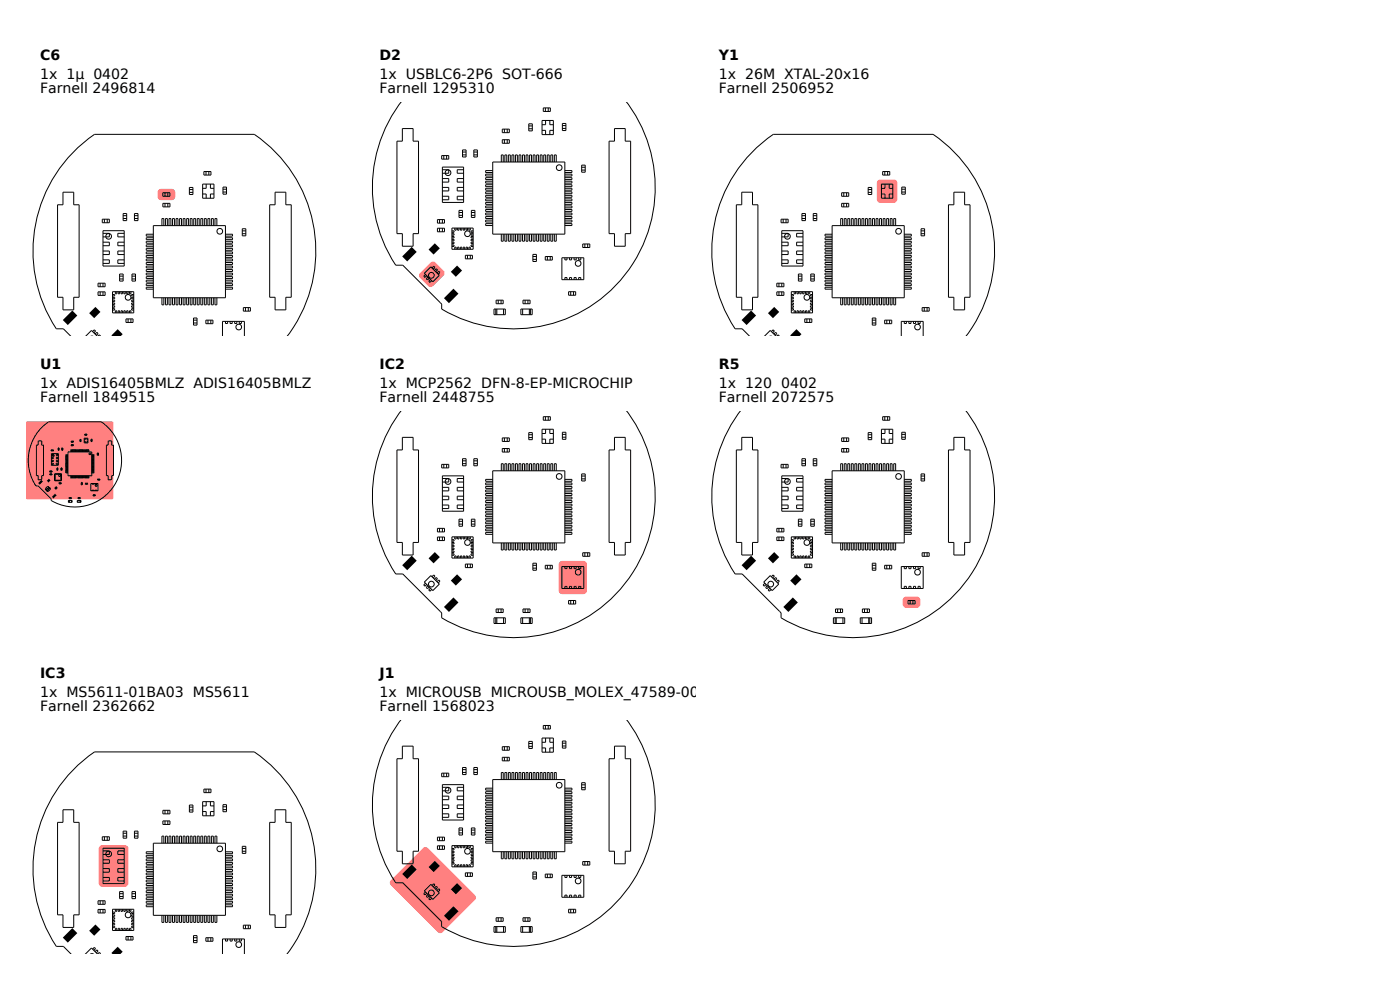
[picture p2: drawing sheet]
<svg xmlns="http://www.w3.org/2000/svg" width="297mm" height="210mm" viewBox="0 0 297 210" stroke-linecap="round" stroke-linejoin="round" font-family="sans-serif">
<defs><g id="words">
<g font-size="3">
<text x="8.5" y="12.8">C6</text>
<text x="8.5" y="16.8">1x 1µ 0402</text>
<text x="80.5" y="12.8">D2</text>
<text x="80.5" y="16.8">1x USBLC6-2P6 SOT-666</text>
<text x="152.5" y="12.8">Y1</text>
<text x="152.5" y="16.8">1x 26M XTAL-20x16</text>
<text x="8.5" y="19.8">Farnell 2496814</text>
<text x="80.5" y="19.8">Farnell 1295310</text>
<text x="152.5" y="19.8">Farnell 2506952</text>
<text x="8.5" y="78.3">U1</text>
<text x="8.5" y="82.3">1x ADIS16405BMLZ ADIS16405BMLZ</text>
<text x="80.5" y="78.3">IC2</text>
<text x="80.5" y="82.3">1x MCP2562 DFN-8-EP-MICROCHIP</text>
<text x="152.5" y="78.3">R5</text>
<text x="152.5" y="82.3">1x 120 0402</text>
<text x="8.5" y="85.3">Farnell 1849515</text>
<text x="80.5" y="85.3">Farnell 2448755</text>
<text x="152.5" y="85.3">Farnell 2072575</text>
<text x="8.5" y="143.8">IC3</text>
<text x="80.5" y="143.8">J1</text>
<text x="8.5" y="147.8">1x MS5611-01BA03 MS5611</text>
<text x="80.5" y="147.8">1x MICROUSB MICROUSB_MOLEX_47589-0001</text>
<text x="8.5" y="150.8">Farnell 2362662</text>
<text x="80.5" y="150.8">Farnell 1568023</text>
</g>
</g></defs>
<path d="M33.7 40.3l.5-.2h2.2a.75 .75 0 0 1 .8 .7v.9a.75 .75 0 0 1-.8 .8h-2.2a.75 .75 0 0 1-.8-.8v-.9z" fill="#ff8080"/>
<g fill="none" stroke="#000" stroke-width=".21">
<path d="M40.2 39.8h.7v1.5h-.7zM43 39.1h2.4v3h-2.4zM43.3 36.4h1.5v.7h-1.5zM43.7 36.4v.7M43.7 39.1v.9h-.7M44.3 36.4v.7M44.6 39.1v.9h.8M47.3 39.7h.8v1.5h-.8zM13.4 40.8h2.2v2.6h1.2v19.7h-1.2v2.6h-2.2v-2.6h-1.2v-19.7h1.2zM21.7 46.5h1.5v.8h-1.5zM21.9 48.9h4.5v7.5h-4.5zM21.9 49.5h1.3v.8h-1.3"/>
<path d="M21.9 51.4h1.3v.7h-1.3M21.9 53.3h1.3v.7h-1.3M21.9 55.1h1.3v.8h-1.3M22.2 46.5v.8M22.7 46.5v.8M25.4 58.1h.7v1.5h-.7zM25.4 58.6h.7M25.4 59.2h.7M26.1 46.4h.8M26.1 45.3h.8v1.5h-.8zM26.1 45.8h.8M26.4 49.5h-1.4v.8h1.4"/>
<path d="M26.4 51.4h-1.4v.7h1.4M26.4 53.3h-1.4v.7h1.4M26.4 55.1h-1.4v.8h1.4M28 58.1h.8v1.5h-.8zM28 58.6h.8M28 59.2h.8M28.5 46.4h.8M28.5 45.3h.8v1.5h-.8zM28.5 45.8h.8M32.5 47.9h15.3v15.3h-15.3zM32.5 59.4h-1.5v.4h1.5M32.5 58.7h-1.5v.4h1.5"/>
<path d="M32.5 57.9h-1.5v.4h1.5M32.5 57.2h-1.5v.4h1.5M32.5 56.4h-1.5v.4h1.5M32.5 55.7h-1.5v.4h1.5M32.5 54.9h-1.5v.4h1.5M32.5 54.2h-1.5v.4h1.5M32.5 53.4h-1.5v.4h1.5M32.5 52.7h-1.5v.4h1.5M32.5 51.9h-1.5v.4h1.5M32.5 51.2h-1.5v.4h1.5M32.5 50.4h-1.5v.4h1.5M32.5 49.7h-1.5v.4h1.5"/>
<path d="M34.4 47.9v-1.5h.4v1.5M34.6 43.1h1.5v.8h-1.5zM34.6 40.9h1.5v.7h-1.5zM35 40.9v.7M35 43.1v.8M35.1 47.9v-1.5h.4v1.5M35.6 40.9v.7M35.6 43.1v.8M35.9 47.9v-1.5h.4v1.5M36.6 47.9v-1.5h.4v1.5M37.4 47.9v-1.5h.4v1.5M38.1 47.9v-1.5h.4v1.5"/>
<path d="M38.9 47.9v-1.5h.4v1.5M39.6 47.9v-1.5h.4v1.5M40.2 40.8h.7M40.2 40.2h.7M40.4 47.9v-1.5h.4v1.5M41.1 47.9v-1.5h.4v1.5M41.9 47.9v-1.5h.4v1.5M42.6 47.9v-1.5h.4v1.5M43 41.2h.7v.9M43.4 47.9v-1.5h.4v1.5M44.1 47.9v-1.5h.4v1.5M44.9 47.9v-1.5h.4v1.5"/>
<path d="M45.4 41.2h-.8v.9M45.6 47.9v-1.5h.4v1.5M47.3 40.1h.8M47.3 40.7h.8M47.8 49.7h1.5v.4h-1.5M47.8 50.4h1.5v.4h-1.5M47.8 51.2h1.5v.4h-1.5M47.8 51.9h1.5v.4h-1.5M47.8 52.7h1.5v.4h-1.5M47.8 53.4h1.5v.4h-1.5M47.8 54.2h1.5v.4h-1.5M47.8 54.9h1.5v.4h-1.5"/>
<path d="M47.8 55.7h1.5v.4h-1.5M47.8 56.4h1.5v.4h-1.5M47.8 57.2h1.5v.4h-1.5M47.8 57.9h1.5v.4h-1.5M47.8 58.7h1.5v.4h-1.5M47.8 59.4h1.5v.4h-1.5M51.4 48.5h.8v1.5h-.8zM51.4 49.6h.8M51.4 49h.8M58.4 40.8h2.2v2.6h1.2v19.7h-1.2v2.6h-2.2v-2.6h-1.2v-19.7h1.2zM15 71.3l-1.6-1.5h-1.5a30 30 0 0 1 8.2-41.3h33.9a30 30 0 0 1 7 42.8M18.2 71.3l1.2-1.2 1.2 1.2"/>
<path d="M19.6 71.3h.1M19.6 70.3l.4-.3 .3 .2-.4 .4M20.2 70.9l.3-.4 .3 .3-.4 .3M20.8 61.9h1.5v.8h-1.5zM20.8 60.1h1.5v.7h-1.5zM21.3 60.1v.7M21.3 61.9v.8M21.3 71.3h.1M21.3 71.3l-.2-.3-.3 .3M21.9 60.1v.7M21.9 61.9v.8M23.9 63.1h.4v.3h-.4"/>
<path d="M23.9 61.9h4.5v4.5h-4.5zM23.9 65.5h.4v.3h-.4M23.9 64.9h.4v.3h-.4M23.9 64.3h.4v.3h-.4M23.9 63.7h.4v.3h-.4M23.9 62.5h.4v.3h-.4M24.5 61.9v.4h.3v-.4M24.5 66.4v-.5h.3v.5M25.1 61.9v.4h.3v-.4M25.1 66.4v-.5h.3v.5M25.7 61.9v.4h.3v-.4M25.7 66.4v-.5h.3v.5"/>
<path d="M26.3 61.9v.4h.3v-.4M26.3 66.4v-.5h.3v.5M26.7 67.7h1.5v.7h-1.5zM26.9 61.9v.4h.3v-.4M26.9 66.4v-.5h.3v.5M27.2 67.7v.7M27.5 61.9v.4h.3v-.4M27.5 66.4v-.5h.3v.5M27.8 67.7v.7M28.4 63.1h-.5v.3h.5M28.4 62.5h-.5v.3h.5M28.4 63.7h-.5v.3h.5"/>
<path d="M28.4 64.3h-.5v.3h.5M28.4 64.9h-.5v.3h.5M28.4 65.5h-.5v.3h.5M32.5 60.9h-1.5v.4h1.5M32.5 60.2h-1.5v.4h1.5M34.4 63.2v1.5h.4v-1.5M35.1 63.2v1.5h.4v-1.5M35.9 63.2v1.5h.4v-1.5M36.6 63.2v1.5h.4v-1.5M37.4 63.2v1.5h.4v-1.5M38.1 63.2v1.5h.4v-1.5M38.9 63.2v1.5h.4v-1.5"/>
<path d="M39.6 63.2v1.5h.4v-1.5M40.4 63.2v1.5h.4v-1.5M41.1 67.9h.7M41.1 67.5h.7v1.5h-.7zM41.1 68.5h.7M41.1 63.2v1.5h.4v-1.5M41.9 63.2v1.5h.4v-1.5M42.6 63.2v1.5h.4v-1.5M43.4 63.2v1.5h.4v-1.5M43.7 67.9h1.5v.8h-1.5zM44.1 63.2v1.5h.4v-1.5M44.1 67.9v.8"/>
<path d="M44.7 67.9v.8M44.9 63.2v1.5h.4v-1.5M45.6 63.2v1.5h.4v-1.5M47.2 71.3v-3.1h4.7v3.1M47.8 60.2h1.5v.4h-1.5M47.8 60.9h1.5v.4h-1.5M47.8 68.2v.4h.5v-.4M48.8 68.2v.4h.5v-.4M49.8 68.2v.4h.4v-.4M50.8 68.2v.4h.4v-.4M51.6 65.3h1.5v.7h-1.5zM52.1 65.3v.7"/>
<path d="M52.7 65.3v.7"/>
<circle cx="23" cy="50.1" r=".6"/>
<circle cx="46.6" cy="49.1" r=".6"/>
<circle cx="27.2" cy="63.1" r=".6"/>
<circle cx="50.7" cy="69.4" r=".6"/>
</g>
<path d="M13.3 67.9l2-2 1.1 1-2 2.1zM18.9 66.4l1.3-1.3 1.1 1.1-1.3 1.3zM25 69.8l1 1.1-1.3 .4-1.1-.1z" fill="#000"/>
<path d="M5.6 89.5h18.4v16.4h-18.4z" fill="#ff8080"/>
<g fill="none" stroke="#000" stroke-width=".21">
<path d="M8.1 93.5h.7v.9h.4v6.5h-.4v.9h-.7v-.9h-.4v-6.5h.4zM8.5 91.1l1.8-1.6h11.2a9.9 9.9 0 0 1 2.7 13.5 9.9 9.9 0 0 1-13.4 3.2v-.4l-2.7-2.7h-.5a9.9 9.9 0 0 1 .9-12zM10.6 99.9h.4v.3h-.4zM10.7 99.9v.3M10.8 95.4h.5v.3h-.5zM10.9 96.2h1.5v2.5h-1.5zM10.9 99.9v.3M10.9 96.4h.4v.3h-.4M10.9 97h.4v.3h-.4M10.9 97.7h.4v.2h-.4M10.9 98.3h.4v.2h-.4M11 95.4v.3"/>
<path d="M11.2 95.4v.3M11.2 96.5l.3 .1-.1 .2-.3-.2zM12.1 99.3h.2v.5h-.2zM12.1 99.4h.2M12.1 99.6h.2M12.3 95.4h.3M12.3 95h.3v.5h-.3zM12.3 95.2h.3M12.4 96.4h-.5v.3h.5M12.4 97h-.5v.3h.5M12.4 97.7h-.5v.2h.5M12.4 98.3h-.5v.2h.5"/>
<path d="M12.9 99.3h.3v.5h-.3zM12.9 99.4h.3M12.9 99.6h.3M13.1 95.4h.2M13.1 95h.2v.5h-.2zM13.1 95.2h.2M14.4 95.9h5.1v5h-5.1zM14.4 99.9h-.5v.2h.5M14.4 99.7h-.5v.1h.5M14.4 99.5h-.5v.1h.5M14.4 99.2h-.5v.1h.5M14.4 99h-.5v.1h.5"/>
<path d="M14.4 98.7h-.5v.1h.5M14.4 98.5h-.5v.1h.5M14.4 98.2h-.5v.1h.5M14.4 98h-.5v.1h.5M14.4 97.7h-.5v.2h.5M14.4 97.5h-.5v.1h.5M14.4 97.2h-.5v.2h.5M14.4 97h-.5v.1h.5M14.4 96.7h-.5v.2h.5M14.4 96.5h-.5v.1h.5M15 95.9v-.5h.2v.5M15.1 94.3h.5v.3h-.5z"/>
<path d="M15.1 93.6h.5v.2h-.5zM15.2 93.6v.2M15.2 94.3v.3M15.3 95.9v-.5h.1v.5M15.4 93.6v.2M15.4 94.3v.3M15.5 95.9v-.5h.2v.5M15.8 95.9v-.5h.1v.5M16 95.9v-.5h.1v.5M16.3 95.9v-.5h.1v.5M16.5 95.9v-.5h.1v.5M16.8 95.9v-.5h.1v.5"/>
<path d="M16.9 93.6h.3M16.9 93.2h.3v.5h-.3zM16.9 93.4h.3M17 95.9v-.5h.1v.5M17.3 95.9v-.5h.1v.5M17.5 95.9v-.5h.1v.5M17.7 95.9v-.5h.2v.5M17.9 93.7h.2v.3M17.9 93h.8v1h-.8zM18 92.1h.5v.2h-.5zM18 95.9v-.5h.1v.5M18.1 92.1v.2"/>
<path d="M18.1 93v.3h-.2M18.2 95.9v-.5h.2v.5M18.3 92.1v.2M18.4 93v.3h.3M18.5 95.9v-.5h.1v.5M18.7 93.7h-.3v.3M18.7 95.9v-.5h.2v.5M18.9 96.2l.2-.1 .2 .3-.2 .1zM19.3 93.5h.2M19.3 93.2h.2v.5h-.2zM19.3 93.3h.2M19.5 96.5h.5v.1h-.5"/>
<path d="M19.5 96.7h.5v.2h-.5M19.5 97h.5v.1h-.5M19.5 97.2h.5v.2h-.5M19.5 97.5h.5v.1h-.5M19.5 97.7h.5v.2h-.5M19.5 98h.5v.1h-.5M19.5 98.2h.5v.1h-.5M19.5 98.5h.5v.1h-.5M19.5 98.7h.5v.1h-.5M19.5 99h.5v.1h-.5M19.5 99.2h.5v.1h-.5M19.5 99.5h.5v.1h-.5"/>
<path d="M19.5 99.7h.5v.1h-.5M19.5 99.9h.5v.2h-.5M20.6 96.1h.3v.5h-.3zM20.6 96.4h.3M20.6 96.2h.3M22.9 93.5h.8v.9h.4v6.5h-.4v.9h-.8v-.9h-.3v-6.5h.3zM9.7 103.7l-.1 .2 .2-.1M9.9 103.9v.2l.1-.1M10.1 104.1l-.2 .1h.2M10.1 103.6l.2 .1-.1 .3h-.2zM10.1 103.2l.6 .6-.5 .5-.6-.6zM10.2 103.3l.1-.1v.2"/>
<path d="M10.3 103.5l.2-.2-.1 .3M10.5 103.6l.1-.1v.2M10.6 100.5h.4v.3h-.4zM10.7 100.5v.3M10.9 100.5v.3M11.6 101.3h.1l-.1 .1M11.6 100.9h.1l-.1 .1M11.6 101.7h.1l-.1 .1M11.6 100.5h1.4v1.5h-1.4zM11.6 101.5h.1l-.1 .1M11.6 101.1h.1l-.1 .1M11.6 100.7h.1l-.1 .1"/>
<path d="M11.8 100.5v.2l.1-.2M11.8 102v-.2l.1 .2M12 100.5v.2l.1-.2M12 102v-.2l.1 .2M12.2 100.5v.2l.1-.2M12.2 102v-.2l.1 .2M12.4 100.5v.2l.1-.2M12.4 102v-.2l.1 .2M12.5 100.8l.2-.1 .1 .3-.1 .1zM12.5 102.4h.5v.3h-.5zM12.6 100.5v.2l.1-.2M12.6 102v-.2l.1 .2"/>
<path d="M12.7 102.4v.3M12.8 100.5v.2l.1-.2M12.8 102v-.2l.1 .2M12.9 102.4v.3M13 101.3h-.1l.1 .1M13 100.9h-.1l.1 .1M13 101.7h-.1l.1 .1M13 100.7h-.1l.1 .1M13 101.1h-.1l.1 .1M13 101.5h-.1l.1 .1M14.4 100.2h-.5v.1h.5M14.5 106.2h.8v.4h-.8z"/>
<path d="M14.6 106.2v.4M14.7 105.6h.5v.2h-.5zM14.7 106.2v.4M14.8 105.6v.2M15 105.6v.2M15 100.9v.5h.2v-.5M15.2 106.2v.4M15.3 100.9v.5h.1v-.5M15.5 100.9v.5h.2v-.5M15.8 100.9v.5h.1v-.5M16 100.9v.5h.1v-.5M16.3 100.9v.5h.1v-.5"/>
<path d="M16.4 106.2h.8v.4h-.8zM16.5 100.9v.5h.1v-.5M16.5 106.2v.4M16.5 105.6h.5v.2h-.5zM16.7 105.6v.2M16.8 100.9v.5h.1v-.5M16.9 105.6v.2M17 106.2v.4M17 100.9v.5h.1v-.5M17.1 106.2v.4M17.2 102.3h.3v.5h-.3zM17.2 102.5h.3"/>
<path d="M17.2 102.7h.3M17.3 100.9v.5h.1v-.5M17.5 100.9v.5h.1v-.5M17.7 100.9v.5h.2v-.5M18 100.9v.5h.1v-.5M18.1 102.5h.5v.2h-.5zM18.2 100.9v.5h.2v-.5M18.2 102.5v.2M18.4 102.5v.2M18.5 100.9v.5h.1v-.5M18.7 100.9v.5h.2v-.5M19.3 102.6h1.5v1.5h-1.5z"/>
<path d="M19.5 100.2h.5v.1h-.5M19.5 102.6v.1l.1-.1M19.5 104.1v-.1l.1 .1M19.7 105h.5v.2h-.5zM19.8 102.6v.1l.1-.1M19.8 104.1v-.1l.1 .1M19.9 105v.2M20.1 105v.2M20.1 102.6v.1l.2-.1M20.1 104.1v-.1l.2 .1M20.2 102.9l.2-.1 .2 .3-.2 .1zM20.4 102.6v.1l.2-.1"/>
<path d="M20.4 104.1v-.1l.2 .1M20.7 101.6h.5v.3h-.5zM20.9 101.6v.3M21.1 101.6v.3"/>
</g>
<path d="M8.7 101.8l.4 .4-.7 .6-.3-.3zM9.9 102l.5-.4 .3 .3-.4 .5zM11 105.4l.7-.7 .3 .4-.6 .7zM11.5 103.6l.4-.5 .4 .4-.5 .4z" fill="#000"/>
<path d="M21.2 179.5l.5-.2h4.8a.75 .75 0 0 1 .8 .7v7.4a.75 .75 0 0 1-.8 .7h-4.8a.75 .75 0 0 1-.7-.7v-7.4z" fill="#ff8080"/>
<g fill="none" stroke="#000" stroke-width=".21">
<path d="M13.4 171.8h2.2v2.7h1.2v19.6h-1.2v2.7h-2.2v-2.7h-1.2v-19.6h1.2zM21.7 177.5h1.5v.8h-1.5zM21.9 180h4.5v7.5h-4.5zM22.2 177.5v.8M22.7 177.5v.8M26.1 177.4h.8M26.1 176.3h.8v1.5h-.8zM26.1 176.8h.8M28.5 177.4h.8M28.5 176.3h.8v1.5h-.8zM28.5 176.8h.8M32.5 178.9h15.3v15.3h-15.3z"/>
<path d="M34.4 178.9v-1.5h.4v1.5M34.6 174.2h1.5v.7h-1.5zM34.6 171.9h1.5v.8h-1.5zM35 171.9v.8M35 174.2v.7M35.1 178.9v-1.5h.4v1.5M35.6 171.9v.8M35.6 174.2v.7M35.9 178.9v-1.5h.4v1.5M36.6 178.9v-1.5h.4v1.5M37.4 178.9v-1.5h.4v1.5M38.1 178.9v-1.5h.4v1.5"/>
<path d="M38.9 178.9v-1.5h.4v1.5M39.6 178.9v-1.5h.4v1.5M40.2 170.8h.7v1.5h-.7zM40.2 171.2h.7M40.2 171.8h.7M40.4 178.9v-1.5h.4v1.5M41.1 178.9v-1.5h.4v1.5M41.9 178.9v-1.5h.4v1.5M42.6 178.9v-1.5h.4v1.5M43 172.2h.7v.9M43 170.1h2.4v3h-2.4zM43.3 167.4h1.5v.8h-1.5z"/>
<path d="M43.4 178.9v-1.5h.4v1.5M43.7 167.4v.8M43.7 170.1v.9h-.7M44.1 178.9v-1.5h.4v1.5M44.3 167.4v.8M44.6 170.1v.9h.8M44.9 178.9v-1.5h.4v1.5M45.4 172.2h-.8v.9M45.6 178.9v-1.5h.4v1.5M47.3 170.7h.8v1.5h-.8zM47.3 171.2h.8M47.3 171.8h.8"/>
<path d="M51.4 179.5h.8v1.5h-.8zM51.4 180h.8M58.4 171.8h2.2v2.7h1.2v19.6h-1.2v2.7h-2.2v-2.7h-1.2v-19.6h1.2zM20.8 192.9h1.5v.8h-1.5zM20.8 191.1h1.5v.7h-1.5zM21.3 191.1v.7M21.3 192.9v.8M21.9 191.1v.7M21.9 192.9v.8M21.9 180.5h1.3v.8h-1.3M21.9 182.4h1.3v.7h-1.3M21.9 184.3h1.3v.7h-1.3"/>
<path d="M21.9 186.1h1.3v.8h-1.3M23.9 194.1h.4v.3h-.4M23.9 192.9h4.5v4.5h-4.5zM23.9 196.5h.4v.3h-.4M23.9 195.9h.4v.3h-.4M23.9 195.3h.4v.3h-.4M23.9 194.7h.4v.3h-.4M23.9 193.5h.4v.3h-.4M24.5 192.9v.4h.3v-.4M24.5 197.4v-.5h.3v.5M25.1 192.9v.4h.3v-.4M25.1 197.4v-.5h.3v.5"/>
<path d="M25.4 189.1h.7v1.5h-.7zM25.4 189.6h.7M25.4 190.2h.7M25.7 192.9v.4h.3v-.4M25.7 197.4v-.5h.3v.5M26.3 192.9v.4h.3v-.4M26.3 197.4v-.5h.3v.5M26.4 180.5h-1.4v.8h1.4M26.4 182.4h-1.4v.7h1.4M26.4 184.3h-1.4v.7h1.4M26.4 186.1h-1.4v.8h1.4M26.7 198.7h1.5v.7h-1.5z"/>
<path d="M26.9 192.9v.4h.3v-.4M26.9 197.4v-.5h.3v.5M27.2 198.7v.7M27.5 192.9v.4h.3v-.4M27.5 197.4v-.5h.3v.5M27.8 198.7v.7M28 189.1h.8v1.5h-.8zM28 189.6h.8M28 190.2h.8M28.4 194.1h-.5v.3h.5M28.4 193.5h-.5v.3h.5M28.4 194.7h-.5v.3h.5"/>
<path d="M28.4 195.3h-.5v.3h.5M28.4 195.9h-.5v.3h.5M28.4 196.5h-.5v.3h.5M32.5 192h-1.5v.4h1.5M32.5 191.2h-1.5v.4h1.5M32.5 190.5h-1.5v.4h1.5M32.5 189.7h-1.5v.4h1.5M32.5 189h-1.5v.4h1.5M32.5 188.2h-1.5v.4h1.5M32.5 187.5h-1.5v.4h1.5M32.5 186.7h-1.5v.4h1.5M32.5 186h-1.5v.4h1.5"/>
<path d="M32.5 185.2h-1.5v.4h1.5M32.5 184.5h-1.5v.4h1.5M32.5 183.7h-1.5v.4h1.5M32.5 183h-1.5v.4h1.5M32.5 182.2h-1.5v.4h1.5M32.5 181.5h-1.5v.4h1.5M32.5 180.7h-1.5v.4h1.5M34.4 194.2v1.5h.4v-1.5M35.1 194.2v1.5h.4v-1.5M35.9 194.2v1.5h.4v-1.5M36.6 194.2v1.5h.4v-1.5M37.4 194.2v1.5h.4v-1.5"/>
<path d="M38.1 194.2v1.5h.4v-1.5M38.9 194.2v1.5h.4v-1.5M39.6 194.2v1.5h.4v-1.5M40.4 194.2v1.5h.4v-1.5M41.1 198.9h.7M41.1 198.5h.7v1.5h-.7zM41.1 199.5h.7M41.1 194.2v1.5h.4v-1.5M41.9 194.2v1.5h.4v-1.5M42.6 194.2v1.5h.4v-1.5M43.4 194.2v1.5h.4v-1.5M43.7 198.9h1.5v.8h-1.5z"/>
<path d="M44.1 194.2v1.5h.4v-1.5M44.1 198.9v.8M44.7 198.9v.8M44.9 194.2v1.5h.4v-1.5M45.6 194.2v1.5h.4v-1.5M47.8 180.7h1.5v.4h-1.5M47.8 181.5h1.5v.4h-1.5M47.8 182.2h1.5v.4h-1.5M47.8 183h1.5v.4h-1.5M47.8 183.7h1.5v.4h-1.5M47.8 184.5h1.5v.4h-1.5M47.8 185.2h1.5v.4h-1.5"/>
<path d="M47.8 186h1.5v.4h-1.5M47.8 186.7h1.5v.4h-1.5M47.8 187.5h1.5v.4h-1.5M47.8 188.2h1.5v.4h-1.5M47.8 189h1.5v.4h-1.5M47.8 189.7h1.5v.4h-1.5M47.8 190.5h1.5v.4h-1.5M47.8 191.2h1.5v.4h-1.5M47.8 192h1.5v.4h-1.5M47.8 199.2v.4h.5v-.4M48.8 199.2v.4h.5v-.4M49.8 199.2v.4h.4v-.4"/>
<path d="M50.8 199.2v.4h.4v-.4M51.4 180.6h.8M51.6 196.3h1.5v.7h-1.5zM52.1 196.3v.7M52.7 196.3v.7M18.2 202.3l1.2-1.2 1.2 1.2M19.6 202.3h.1M19.6 201.4l.4-.4 .3 .3-.4 .3M20.2 201.9l.3-.4 .3 .3-.4 .4M21.3 202.3h.1M21.3 202.3l-.2-.3-.3 .3M47.2 202.3v-3.1h4.7v3.1"/>
<path d="M61 202.3a30 30 0 0 0-7-42.8h-33.9a30 30 0 0 0-8.2 41.3h1.5l1.6 1.5"/>
<circle cx="23" cy="181.2" r=".6"/>
<circle cx="27.2" cy="194.1" r=".6"/>
<circle cx="46.6" cy="180.1" r=".6"/>
<circle cx="50.7" cy="200.4" r=".6"/>
</g>
<path d="M15.3 196.9l1.1 1.1-2 2-1.1-1.1zM20.2 196.1l1.1 1.1-1.3 1.3-1.1-1zM25 200.9l1 1-1.3 .4-1.1-.1z" fill="#000"/>
<path d="M91.4 55.7a.75 .75 0 0 1 1 0l1.7 1.7a.75 .75 0 0 1 0 1.1l-2.2 2.2a.75 .75 0 0 1-1.1 0l-1.7-1.7a.75 .75 0 0 1 0-1.1z" fill="#ff8080"/>
<g fill="none" stroke="#000" stroke-width=".21">
<path d="M85.1 21.7a30 30 0 0 0-1.1 34.6h1.5l8.2 8.2v1.1a30 30 0 0 0 37.7-5.8 30 30 0 0 0 1.6-38.1M85.4 27.3h2.2v2.6h1.2v19.7h-1.2v2.6h-2.2v-2.6h-1.2v-19.7h1.2zM93.7 33h1.5v.8h-1.5zM93.9 35.4h4.5v7.5h-4.5zM93.9 36h1.3v.8h-1.3M93.9 37.9h1.3v.7h-1.3M93.9 39.8h1.3v.7h-1.3M94.2 33v.8M94.8 33v.8M98.1 31.8h.8v1.5h-.8zM98.1 32.3h.8M98.1 32.9h.8"/>
<path d="M98.4 36h-1.4v.8h1.4M98.4 37.9h-1.4v.7h1.4M98.4 39.8h-1.4v.7h1.4M100.5 31.8h.8v1.5h-.8zM100.5 32.3h.8M100.5 32.9h.8M104.5 34.4h15.3v15.3h-15.3zM104.5 39.9h-1.5v.4h1.5M104.5 39.2h-1.5v.4h1.5M104.5 38.4h-1.5v.4h1.5M104.5 37.7h-1.5v.4h1.5M104.5 36.9h-1.5v.4h1.5"/>
<path d="M104.5 36.2h-1.5v.4h1.5M106.4 34.4v-1.5h.4v1.5M106.6 29.6h1.5v.8h-1.5zM106.6 27.4h1.5v.7h-1.5zM107 27.4v.7M107 29.6v.8M107.1 34.4v-1.5h.4v1.5M107.6 27.4v.7M107.6 29.6v.8M107.9 34.4v-1.5h.4v1.5M108.6 34.4v-1.5h.4v1.5M109.4 34.4v-1.5h.4v1.5"/>
<path d="M110.1 34.4v-1.5h.4v1.5M110.9 34.4v-1.5h.4v1.5M111.6 34.4v-1.5h.4v1.5M112.2 26.3h.7v1.5h-.7zM112.2 26.7h.7M112.2 27.3h.7M112.4 34.4v-1.5h.4v1.5M113.1 34.4v-1.5h.4v1.5M113.9 34.4v-1.5h.4v1.5M114.6 34.4v-1.5h.4v1.5M115 25.6h2.4v3h-2.4zM115 27.7h.8v.9"/>
<path d="M115.3 22.9h1.5v.7h-1.5zM115.4 34.4v-1.5h.4v1.5M115.7 22.9v.7M115.8 25.6v.9h-.8M116.1 34.4v-1.5h.4v1.5M116.3 22.9v.7M116.7 25.6v.9h.7M116.9 34.4v-1.5h.4v1.5M117.4 27.7h-.7v.9M117.6 34.4v-1.5h.4v1.5M119.3 27.2h.8M119.3 26.2h.8v1.5h-.8z"/>
<path d="M119.3 26.6h.8M119.8 36.2h1.5v.4h-1.5M119.8 36.9h1.5v.4h-1.5M119.8 37.7h1.5v.4h-1.5M119.8 38.4h1.5v.4h-1.5M119.8 39.2h1.5v.4h-1.5M119.8 39.9h1.5v.4h-1.5M123.4 35h.8v1.5h-.8zM123.4 36.1h.8M123.4 35.5h.8M130.4 27.3h2.3v2.6h1.1v19.7h-1.1v2.6h-2.3v-2.6h-1.2v-19.7h1.2zM90 58l1.4-1.4 1.8 1.8-1.4 1.4z"/>
<path d="M90.3 58.2l-.4 .4 .3 .3 .3-.4M90.8 58.8l-.4 .3 .3 .3 .4-.4M91.3 59.3l-.3 .4 .2 .2 .4-.4M91.7 56.8l.3-.3 .3 .2-.4 .4M92.2 57.4l.4-.4 .2 .3-.4 .3M92.7 57.9l.4-.4 .2 .3-.3 .4M92.8 48.4h1.5v.8h-1.5zM92.8 46.6h1.5v.7h-1.5zM93.3 46.6v.7M93.3 48.4v.8M93.9 46.6v.7M93.9 48.4v.8"/>
<path d="M93.9 41.6h1.3v.8h-1.3M95.9 49.6h.4v.3h-.4M95.9 48.4h4.5v4.5h-4.5zM95.9 52h.4v.3h-.4M95.9 51.4h.4v.3h-.4M95.9 50.8h.4v.3h-.4M95.9 50.2h.4v.3h-.4M95.9 49h.4v.3h-.4M96.5 48.4v.4h.3v-.4M96.5 52.9v-.5h.3v.5M97.1 48.4v.4h.3v-.4M97.1 52.9v-.5h.3v.5"/>
<path d="M97.4 44.6h.7v1.5h-.7zM97.4 45.1h.7M97.4 45.7h.7M97.7 48.4v.4h.3v-.4M97.7 52.9v-.5h.3v.5M98.3 48.4v.4h.3v-.4M98.3 52.9v-.5h.3v.5M98.4 41.6h-1.4v.8h1.4M98.7 54.2h1.5v.7h-1.5zM98.9 48.4v.4h.3v-.4M98.9 52.9v-.5h.3v.5M99.2 54.2v.7"/>
<path d="M99.5 48.4v.4h.3v-.4M99.5 52.9v-.5h.3v.5M99.8 54.2v.7M100 44.6h.8v1.5h-.8zM100 45.1h.8M100 45.7h.8M100.4 49.6h-.5v.3h.5M100.4 49h-.5v.3h.5M100.4 50.2h-.5v.3h.5M100.4 50.8h-.5v.3h.5M100.4 51.4h-.5v.3h.5M100.4 52h-.5v.3h.5"/>
<path d="M104.5 47.4h-1.5v.4h1.5M104.5 46.7h-1.5v.4h1.5M104.5 45.9h-1.5v.4h1.5M104.5 45.2h-1.5v.4h1.5M104.5 44.4h-1.5v.4h1.5M104.5 43.7h-1.5v.4h1.5M104.5 42.9h-1.5v.4h1.5M104.5 42.2h-1.5v.4h1.5M104.5 41.4h-1.5v.4h1.5M104.5 40.7h-1.5v.4h1.5M106.4 49.7v1.5h.4v-1.5M107.1 49.7v1.5h.4v-1.5"/>
<path d="M107.9 49.7v1.5h.4v-1.5M108.6 49.7v1.5h.4v-1.5M109.4 49.7v1.5h.4v-1.5M110.1 49.7v1.5h.4v-1.5M110.9 49.7v1.5h.4v-1.5M111.6 49.7v1.5h.4v-1.5M112.4 49.7v1.5h.4v-1.5M113.1 54.4h.7M113.1 54h.7v1.5h-.7zM113.1 55h.7M113.1 49.7v1.5h.4v-1.5M113.9 49.7v1.5h.4v-1.5"/>
<path d="M114.6 49.7v1.5h.4v-1.5M115.4 49.7v1.5h.4v-1.5M115.7 54.4h1.5v.8h-1.5zM116.1 49.7v1.5h.4v-1.5M116.1 54.4v.8M116.7 54.4v.8M116.9 49.7v1.5h.4v-1.5M117.6 49.7v1.5h.4v-1.5M119.2 54.7h4.7v4.6h-4.7zM119.8 40.7h1.5v.4h-1.5M119.8 41.4h1.5v.4h-1.5M119.8 42.2h1.5v.4h-1.5"/>
<path d="M119.8 42.9h1.5v.4h-1.5M119.8 43.7h1.5v.4h-1.5M119.8 44.4h1.5v.4h-1.5M119.8 45.2h1.5v.4h-1.5M119.8 45.9h1.5v.4h-1.5M119.8 46.7h1.5v.4h-1.5M119.8 47.4h1.5v.4h-1.5M119.9 54.7v.4h.4v-.4M119.9 59.3v-.4h.4v.4M120.8 54.7v.4h.5v-.4M120.8 59.3v-.4h.5v.4M121.8 54.7v.4h.4v-.4"/>
<path d="M121.8 59.3v-.4h.4v.4M122.8 54.7v.4h.4v-.4M122.8 59.3v-.4h.4v.4M123.6 51.8h1.5v.7h-1.5zM124.1 51.8v.7M124.7 51.8v.7M104.8 65.6h2.4v1.2h-2.4zM105.2 65.6v1.2M105.3 63.7h1.5v.7h-1.5zM105.4 65.6v1.2M105.7 63.7v.7M106.3 63.7v.7"/>
<path d="M106.8 65.6v1.2M110.5 65.6h2.4v1.2h-2.4zM110.9 65.6v1.2M111 63.7h1.5v.7h-1.5zM111.4 63.7v.7M112 63.7v.7M112.3 65.6v1.2M112.5 65.6v1.2M120.6 61.9h1.5v.7h-1.5zM121.1 61.9v.7M121.7 61.9v.7"/>
<circle cx="95.1" cy="36.6" r=".6"/>
<circle cx="118.6" cy="35.6" r=".6"/>
<circle cx="91.5" cy="58.4" r=".6"/>
<circle cx="99.2" cy="49.6" r=".6"/>
<circle cx="122.7" cy="55.9" r=".6"/>
</g>
<path d="M87.4 52.4l1 1-2 2.1-1.1-1.1zM90.9 52.9l1.4-1.3 1 1.1-1.3 1.3zM95.7 57.7l1.3-1.4 1 1.1-1.3 1.3zM94.2 63.3l2-2.1 1.1 1.1-2 2z" fill="#000"/>
<path d="M118.8 119.2l.5-.2h4.5a.75 .75 0 0 1 .7 .7v5.6a.75 .75 0 0 1-.7 .7h-4.5a.75 .75 0 0 1-.8-.7v-5.6z" fill="#ff8080"/>
<g fill="none" stroke="#000" stroke-width=".21">
<path d="M85.1 87.2a30 30 0 0 0-1.1 34.6h1.5l8.2 8.2v1.1a30 30 0 0 0 37.7-5.8 30 30 0 0 0 1.6-38.1M85.4 92.8h2.2v2.7h1.2v19.6h-1.2v2.6h-2.2v-2.6h-1.2v-19.6h1.2zM93.7 98.5h1.5v.8h-1.5zM94.2 98.5v.8M94.8 98.5v.8M98.1 97.3h.8v1.5h-.8zM98.1 97.8h.8M98.1 98.4h.8M100.5 97.3h.8v1.5h-.8zM100.5 97.8h.8M100.5 98.4h.8M104.5 99.9h15.3v15.3h-15.3z"/>
<path d="M106.4 99.9v-1.5h.4v1.5M106.6 95.2h1.5v.7h-1.5zM106.6 92.9h1.5v.8h-1.5zM107 92.9v.8M107 95.2v.7M107.1 99.9v-1.5h.4v1.5M107.6 92.9v.8M107.6 95.2v.7M107.9 99.9v-1.5h.4v1.5M108.6 99.9v-1.5h.4v1.5M109.4 99.9v-1.5h.4v1.5M110.1 99.9v-1.5h.4v1.5"/>
<path d="M110.9 99.9v-1.5h.4v1.5M111.6 99.9v-1.5h.4v1.5M112.2 91.8h.7v1.5h-.7zM112.2 92.2h.7M112.2 92.8h.7M112.4 99.9v-1.5h.4v1.5M113.1 99.9v-1.5h.4v1.5M113.9 99.9v-1.5h.4v1.5M114.6 99.9v-1.5h.4v1.5M115 91.1h2.4v3h-2.4zM115 93.2h.8v.9M115.3 88.4h1.5v.8h-1.5z"/>
<path d="M115.4 99.9v-1.5h.4v1.5M115.7 88.4v.8M115.8 91.1v.9h-.8M116.1 99.9v-1.5h.4v1.5M116.3 88.4v.8M116.7 91.1v.9h.7M116.9 99.9v-1.5h.4v1.5M117.4 93.2h-.7v.9M117.6 99.9v-1.5h.4v1.5M119.3 92.8h.8M119.3 91.7h.8v1.5h-.8zM119.3 92.2h.8"/>
<path d="M130.4 92.8h2.3v2.7h1.1v19.6h-1.1v2.6h-2.3v-2.6h-1.2v-19.6h1.2zM92.8 113.9h1.5v.8h-1.5zM92.8 112.1h1.5v.7h-1.5zM93.3 112.1v.7M93.3 113.9v.8M93.9 101h4.5v7.5h-4.5zM93.9 112.1v.7M93.9 113.9v.8M93.9 101.5h1.3v.8h-1.3M93.9 103.4h1.3v.7h-1.3M93.9 105.3h1.3v.7h-1.3M93.9 107.1h1.3v.8h-1.3"/>
<path d="M95.9 115.1h.4v.3h-.4M95.9 113.9h4.5v4.5h-4.5zM95.9 117.5h.4v.3h-.4M95.9 116.9h.4v.3h-.4M95.9 116.3h.4v.3h-.4M95.9 115.7h.4v.3h-.4M95.9 114.5h.4v.3h-.4M96.5 113.9v.4h.3v-.4M96.5 118.4v-.5h.3v.5M97.1 113.9v.4h.3v-.4M97.1 118.4v-.5h.3v.5M97.4 110.1h.7v1.5h-.7z"/>
<path d="M97.4 110.6h.7M97.4 111.2h.7M97.7 113.9v.4h.3v-.4M97.7 118.4v-.5h.3v.5M98.3 113.9v.4h.3v-.4M98.3 118.4v-.5h.3v.5M98.4 101.5h-1.4v.8h1.4M98.4 103.4h-1.4v.7h1.4M98.4 105.3h-1.4v.7h1.4M98.4 107.1h-1.4v.8h1.4M98.7 119.7h1.5v.7h-1.5zM98.9 113.9v.4h.3v-.4"/>
<path d="M98.9 118.4v-.5h.3v.5M99.2 119.7v.7M99.5 113.9v.4h.3v-.4M99.5 118.4v-.5h.3v.5M99.8 119.7v.7M100 110.1h.8v1.5h-.8zM100 110.6h.8M100 111.2h.8M100.4 115.1h-.5v.3h.5M100.4 114.5h-.5v.3h.5M100.4 115.7h-.5v.3h.5M100.4 116.3h-.5v.3h.5"/>
<path d="M100.4 116.9h-.5v.3h.5M100.4 117.5h-.5v.3h.5M104.5 113h-1.5v.4h1.5M104.5 112.2h-1.5v.4h1.5M104.5 111.5h-1.5v.4h1.5M104.5 110.7h-1.5v.4h1.5M104.5 110h-1.5v.4h1.5M104.5 109.2h-1.5v.4h1.5M104.5 108.5h-1.5v.4h1.5M104.5 107.7h-1.5v.4h1.5M104.5 107h-1.5v.4h1.5M104.5 106.2h-1.5v.4h1.5"/>
<path d="M104.5 105.5h-1.5v.4h1.5M104.5 104.7h-1.5v.4h1.5M104.5 104h-1.5v.4h1.5M104.5 103.2h-1.5v.4h1.5M104.5 102.5h-1.5v.4h1.5M104.5 101.7h-1.5v.4h1.5M106.4 115.2v1.5h.4v-1.5M107.1 115.2v1.5h.4v-1.5M107.9 115.2v1.5h.4v-1.5M108.6 115.2v1.5h.4v-1.5M109.4 115.2v1.5h.4v-1.5M110.1 115.2v1.5h.4v-1.5"/>
<path d="M110.9 115.2v1.5h.4v-1.5M111.6 115.2v1.5h.4v-1.5M112.4 115.2v1.5h.4v-1.5M113.1 119.9h.7M113.1 119.5h.7v1.5h-.7zM113.1 115.2v1.5h.4v-1.5M113.9 115.2v1.5h.4v-1.5M114.6 115.2v1.5h.4v-1.5M115.4 115.2v1.5h.4v-1.5M115.7 119.9h1.5v.8h-1.5zM116.1 115.2v1.5h.4v-1.5M116.1 119.9v.8"/>
<path d="M116.7 119.9v.8M116.9 115.2v1.5h.4v-1.5M117.6 115.2v1.5h.4v-1.5M119.8 101.7h1.5v.4h-1.5M119.8 102.5h1.5v.4h-1.5M119.8 103.2h1.5v.4h-1.5M119.8 104h1.5v.4h-1.5M119.8 104.7h1.5v.4h-1.5M119.8 105.5h1.5v.4h-1.5M119.8 106.2h1.5v.4h-1.5M119.8 107h1.5v.4h-1.5M119.8 107.7h1.5v.4h-1.5"/>
<path d="M119.8 108.5h1.5v.4h-1.5M119.8 109.2h1.5v.4h-1.5M119.8 110h1.5v.4h-1.5M119.8 110.7h1.5v.4h-1.5M119.8 111.5h1.5v.4h-1.5M119.8 112.2h1.5v.4h-1.5M119.8 113h1.5v.4h-1.5M123.4 100.5h.8v1.5h-.8zM123.4 101.6h.8M123.4 101h.8M123.6 117.3h1.5v.7h-1.5zM124.1 117.3v.7"/>
<path d="M124.7 117.3v.7M90 123.5l1.4-1.4 1.8 1.8-1.4 1.4zM90.3 123.7l-.4 .4 .3 .3 .3-.4M90.8 124.3l-.4 .3 .3 .3 .4-.4M91.3 124.8l-.3 .4 .2 .2 .4-.3M91.7 122.4l.3-.4 .3 .2-.4 .4M92.2 122.9l.4-.4 .2 .3-.4 .3M92.7 123.4l.4-.4 .2 .3-.3 .4M104.8 131.1h2.4v1.2h-2.4zM105.2 131.1v1.2M105.3 129.2h1.5v.7h-1.5zM105.4 131.1v1.2"/>
<path d="M105.7 129.2v.7M106.3 129.2v.7M106.8 131.1v1.2M110.5 131.1h2.4v1.2h-2.4zM110.9 131.1v1.2M111 129.2h1.5v.7h-1.5zM111.4 129.2v.7M112 129.2v.7M112.3 131.1v1.2M112.5 131.1v1.2M113.1 120.5h.7M119.2 120.2h4.7v4.6h-4.7z"/>
<path d="M119.9 120.2v.4h.4v-.4M119.9 124.8v-.4h.4v.4M120.6 127.4h1.5v.7h-1.5zM120.8 120.2v.4h.5v-.4M120.8 124.8v-.4h.5v.4M121.1 127.4v.7M121.7 127.4v.7M121.8 120.2v.4h.4v-.4M121.8 124.8v-.4h.4v.4M122.8 120.2v.4h.4v-.4M122.8 124.8v-.4h.4v.4"/>
<circle cx="95.1" cy="102.2" r=".6"/>
<circle cx="99.2" cy="115.1" r=".6"/>
<circle cx="118.6" cy="101.1" r=".6"/>
<circle cx="91.5" cy="123.9" r=".6"/>
<circle cx="122.7" cy="121.4" r=".6"/>
</g>
<path d="M90.9 118.5l1.4-1.4 1 1.1-1.3 1.3zM85.3 119.9l2.1-2 1 1.1-2 2zM96.2 126.8l1.1 1-2 2-1.1-1zM95.7 123.2l1.3-1.4 1 1.1-1.3 1.3z" fill="#000"/>
<path d="M89.7 179.9a.75 .75 0 0 1 1.1 0l9.9 10a.75 .75 0 0 1 0 1.1l-6.7 6.7a.75 .75 0 0 1-1.1 0l-10-9.9a.75 .75 0 0 1 0-1.1z" fill="#ff8080"/>
<g fill="none" stroke="#000" stroke-width=".21">
<path d="M85.1 152.7a30 30 0 0 0-1.1 34.6h1.5l8.2 8.2v1.1a30 30 0 0 0 37.7-5.8 30 30 0 0 0 1.6-38.1M85.4 158.3h2.2v2.7h1.2v19.6h-1.2v2.7h-2.2v-2.7h-1.2v-19.6h1.2zM106.6 158.4h1.5v.8h-1.5zM107 158.4v.8M107.6 158.4v.8M112.2 157.3h.7v1.5h-.7zM112.2 157.7h.7M112.2 158.3h.7M115 156.6h2.4v3h-2.4zM115 158.7h.8v.9M115.3 153.9h1.5v.8h-1.5zM115.7 153.9v.8"/>
<path d="M115.8 156.6v.9h-.8M116.3 153.9v.8M116.7 156.6v.9h.7M117.4 158.7h-.7v.9M119.3 158.3h.8M119.3 157.2h.8v1.5h-.8zM119.3 157.7h.8M130.4 158.3h2.3v2.7h1.1v19.6h-1.1v2.7h-2.3v-2.7h-1.2v-19.6h1.2zM92.8 179.4h1.5v.8h-1.5zM92.8 177.6h1.5v.7h-1.5zM93.3 177.6v.7M93.3 179.4v.8"/>
<path d="M93.7 164h1.5v.8h-1.5zM93.9 166.5h4.5v7.5h-4.5zM93.9 177.6v.7M93.9 179.4v.8M93.9 167h1.3v.8h-1.3M93.9 168.9h1.3v.7h-1.3M93.9 170.8h1.3v.7h-1.3M93.9 172.6h1.3v.8h-1.3M94.2 164v.8M94.8 164v.8M95.9 179.4h4.5v4.5h-4.5zM95.9 180h.4v.3h-.4"/>
<path d="M96.5 179.4v.4h.3v-.4M97.1 179.4v.4h.3v-.4M97.4 175.6h.7v1.5h-.7zM97.4 176.1h.7M97.4 176.7h.7M97.7 179.4v.4h.3v-.4M98.1 162.8h.8v1.5h-.8zM98.1 163.3h.8M98.1 163.9h.8M98.3 179.4v.4h.3v-.4M98.4 167h-1.4v.8h1.4M98.4 168.9h-1.4v.7h1.4"/>
<path d="M98.4 170.8h-1.4v.7h1.4M98.4 172.6h-1.4v.8h1.4M98.9 179.4v.4h.3v-.4M99.5 179.4v.4h.3v-.4M100 175.6h.8v1.5h-.8zM100 176.1h.8M100 176.7h.8M100.4 180h-.5v.3h.5M100.5 162.8h.8v1.5h-.8zM100.5 163.3h.8M100.5 163.9h.8M104.5 165.4h15.3v15.3h-15.3z"/>
<path d="M104.5 178.5h-1.5v.4h1.5M104.5 177.7h-1.5v.4h1.5M104.5 177h-1.5v.4h1.5M104.5 176.2h-1.5v.4h1.5M104.5 175.5h-1.5v.4h1.5M104.5 174.7h-1.5v.4h1.5M104.5 174h-1.5v.4h1.5M104.5 173.2h-1.5v.4h1.5M104.5 172.5h-1.5v.4h1.5M104.5 171.7h-1.5v.4h1.5M104.5 171h-1.5v.4h1.5M104.5 170.2h-1.5v.4h1.5"/>
<path d="M104.5 169.5h-1.5v.4h1.5M104.5 168.7h-1.5v.4h1.5M104.5 168h-1.5v.4h1.5M104.5 167.2h-1.5v.4h1.5M106.4 165.4v-1.5h.4v1.5M106.6 160.7h1.5v.7h-1.5zM107 160.7v.7M107.1 165.4v-1.5h.4v1.5M107.6 160.7v.7M107.9 165.4v-1.5h.4v1.5M108.6 165.4v-1.5h.4v1.5M109.4 165.4v-1.5h.4v1.5"/>
<path d="M110.1 165.4v-1.5h.4v1.5M110.9 165.4v-1.5h.4v1.5M111.6 165.4v-1.5h.4v1.5M112.4 165.4v-1.5h.4v1.5M113.1 165.4v-1.5h.4v1.5M113.9 165.4v-1.5h.4v1.5M114.6 165.4v-1.5h.4v1.5M115.4 165.4v-1.5h.4v1.5M116.1 165.4v-1.5h.4v1.5M116.9 165.4v-1.5h.4v1.5M117.6 165.4v-1.5h.4v1.5M119.8 167.2h1.5v.4h-1.5"/>
<path d="M119.8 168h1.5v.4h-1.5M119.8 168.7h1.5v.4h-1.5M119.8 169.5h1.5v.4h-1.5M119.8 170.2h1.5v.4h-1.5M119.8 171h1.5v.4h-1.5M119.8 171.7h1.5v.4h-1.5M119.8 172.5h1.5v.4h-1.5M119.8 173.2h1.5v.4h-1.5M119.8 174h1.5v.4h-1.5M119.8 174.7h1.5v.4h-1.5M119.8 175.5h1.5v.4h-1.5M119.8 176.2h1.5v.4h-1.5"/>
<path d="M119.8 177h1.5v.4h-1.5M119.8 177.7h1.5v.4h-1.5M119.8 178.5h1.5v.4h-1.5M123.4 166h.8v1.5h-.8zM123.4 167.1h.8M123.4 166.5h.8M90 189l1.4-1.4 1.8 1.8-1.4 1.4zM90.3 189.2l-.4 .4 .3 .3 .3-.4M90.8 189.8l-.4 .3 .3 .3 .4-.4M91.3 190.3l-.3 .4 .2 .2 .4-.3M91.7 187.9l.3-.4 .3 .3-.4 .3M92.2 188.4l.4-.4 .2 .3-.4 .4"/>
<path d="M92.7 188.9l.4-.4 .2 .3-.3 .4M95.9 180.6h.4v.3h-.4M95.9 183h.4v.3h-.4M95.9 182.4h.4v.3h-.4M95.9 181.8h.4v.3h-.4M95.9 181.2h.4v.3h-.4M96.5 183.9v-.4h.3v.4M97.1 183.9v-.4h.3v.4M97.7 183.9v-.4h.3v.4M98.3 183.9v-.4h.3v.4M98.7 185.2h1.5v.7h-1.5zM98.9 183.9v-.4h.3v.4"/>
<path d="M99.2 185.2v.7M99.5 183.9v-.4h.3v.4M99.8 185.2v.7M100.4 180.6h-.5v.3h.5M100.4 181.2h-.5v.3h.5M100.4 181.8h-.5v.3h.5M100.4 182.4h-.5v.3h.5M100.4 183h-.5v.3h.5M104.8 196.6h2.4v1.2h-2.4zM105.2 196.6v1.2M105.3 194.7h1.5v.8h-1.5zM105.4 196.6v1.2"/>
<path d="M105.7 194.7v.8M106.3 194.7v.8M106.4 180.7v1.5h.4v-1.5M106.8 196.6v1.2M107.1 180.7v1.5h.4v-1.5M107.9 180.7v1.5h.4v-1.5M108.6 180.7v1.5h.4v-1.5M109.4 180.7v1.5h.4v-1.5M110.1 180.7v1.5h.4v-1.5M110.5 196.6h2.4v1.2h-2.4zM110.9 180.7v1.5h.4v-1.5M110.9 196.6v1.2"/>
<path d="M111 194.7h1.5v.8h-1.5zM111.4 194.7v.8M111.6 180.7v1.5h.4v-1.5M112 194.7v.8M112.3 196.6v1.2M112.4 180.7v1.5h.4v-1.5M112.5 196.6v1.2M113.1 185.4h.7M113.1 185h.7v1.5h-.7zM113.1 186h.7M113.1 180.7v1.5h.4v-1.5M113.9 180.7v1.5h.4v-1.5"/>
<path d="M114.6 180.7v1.5h.4v-1.5M115.4 180.7v1.5h.4v-1.5M115.7 185.4h1.5v.8h-1.5zM116.1 180.7v1.5h.4v-1.5M116.1 185.4v.8M116.7 185.4v.8M116.9 180.7v1.5h.4v-1.5M117.6 180.7v1.5h.4v-1.5M119.2 185.7h4.7v4.7h-4.7zM119.9 185.7v.5h.4v-.5M119.9 190.4v-.5h.4v.5M120.6 192.9h1.5v.8h-1.5z"/>
<path d="M120.8 185.7v.5h.5v-.5M120.8 190.4v-.5h.5v.5M121.1 192.9v.8M121.7 192.9v.8M121.8 185.7v.5h.4v-.5M121.8 190.4v-.5h.4v.5M122.8 185.7v.5h.4v-.5M122.8 190.4v-.5h.4v.5M123.6 182.8h1.5v.7h-1.5zM124.1 182.8v.7M124.7 182.8v.7"/>
<circle cx="95.1" cy="167.7" r=".6"/>
<circle cx="118.6" cy="166.6" r=".6"/>
<circle cx="91.5" cy="189.4" r=".6"/>
<circle cx="99.2" cy="180.6" r=".6"/>
<circle cx="122.7" cy="186.9" r=".6"/>
</g>
<path d="M87.4 183.4l1 1.1-2 2-1.1-1.1zM92.3 182.6l1 1.1-1.3 1.3-1.1-1zM96.2 192.3l1.1 1-2 2-1.1-1zM97 187.4l1 1-1.3 1.3-1-1z" fill="#000"/>
<path d="M186.3 38.3l.5-.2h2.8a.75 .75 0 0 1 .8 .7v3.5a.75 .75 0 0 1-.8 .7h-2.8a.75 .75 0 0 1-.8-.7v-3.5z" fill="#ff8080"/>
<g fill="none" stroke="#000" stroke-width=".21">
<path d="M184.2 39.8h.8v1.5h-.8zM187 39.1h2.4v3h-2.4zM187.3 36.4h1.5v.7h-1.5zM187.7 36.4v.7M187.8 39.1v.9h-.8M188.3 36.4v.7M188.7 39.1v.9h.7M191.3 39.7h.8v1.5h-.8zM157.4 40.8h2.3v2.6h1.1v19.7h-1.1v2.6h-2.3v-2.6h-1.2v-19.7h1.2zM165.7 46.5h1.5v.8h-1.5zM165.9 48.9h4.5v7.5h-4.5zM165.9 49.5h1.3v.8h-1.3"/>
<path d="M165.9 51.4h1.3v.7h-1.3M165.9 53.3h1.3v.7h-1.3M165.9 55.1h1.3v.8h-1.3M166.2 46.5v.8M166.8 46.5v.8M169.4 58.1h.7v1.5h-.7zM169.4 58.6h.7M169.4 59.2h.7M170.1 46.4h.8M170.1 45.3h.8v1.5h-.8zM170.1 45.8h.8M170.4 49.5h-1.4v.8h1.4"/>
<path d="M170.4 51.4h-1.4v.7h1.4M170.4 53.3h-1.4v.7h1.4M170.4 55.1h-1.4v.8h1.4M172 58.1h.8v1.5h-.8zM172 58.6h.8M172 59.2h.8M172.5 46.4h.8M172.5 45.3h.8v1.5h-.8zM172.5 45.8h.8M176.6 47.9h15.3v15.3h-15.3zM176.6 59.4h-1.6v.4h1.6M176.6 58.7h-1.6v.4h1.6"/>
<path d="M176.6 57.9h-1.6v.4h1.6M176.6 57.2h-1.6v.4h1.6M176.6 56.4h-1.6v.4h1.6M176.6 55.7h-1.6v.4h1.6M176.6 54.9h-1.6v.4h1.6M176.6 54.2h-1.6v.4h1.6M176.6 53.4h-1.6v.4h1.6M176.6 52.7h-1.6v.4h1.6M176.6 51.9h-1.6v.4h1.6M176.6 51.2h-1.6v.4h1.6M176.6 50.4h-1.6v.4h1.6M176.6 49.7h-1.6v.4h1.6"/>
<path d="M178.4 47.9v-1.5h.4v1.5M178.6 43.1h1.5v.8h-1.5zM178.6 40.9h1.5v.7h-1.5zM179 40.9v.7M179 43.1v.8M179.1 47.9v-1.5h.4v1.5M179.6 40.9v.7M179.6 43.1v.8M179.9 47.9v-1.5h.4v1.5M180.6 47.9v-1.5h.4v1.5M181.4 47.9v-1.5h.4v1.5M182.1 47.9v-1.5h.4v1.5"/>
<path d="M182.9 47.9v-1.5h.4v1.5M183.6 47.9v-1.5h.4v1.5M184.2 40.8h.8M184.2 40.2h.8M184.4 47.9v-1.5h.4v1.5M185.1 47.9v-1.5h.4v1.5M185.9 47.9v-1.5h.4v1.5M186.6 47.9v-1.5h.4v1.5M187 41.2h.8v.9M187.4 47.9v-1.5h.4v1.5M188.1 47.9v-1.5h.4v1.5M188.9 47.9v-1.5h.4v1.5"/>
<path d="M189.4 41.2h-.7v.9M189.6 47.9v-1.5h.4v1.5M191.3 40.1h.8M191.3 40.7h.8M191.9 49.7h1.5v.4h-1.5M191.9 50.4h1.5v.4h-1.5M191.9 51.2h1.5v.4h-1.5M191.9 51.9h1.5v.4h-1.5M191.9 52.7h1.5v.4h-1.5M191.9 53.4h1.5v.4h-1.5M191.9 54.2h1.5v.4h-1.5M191.9 54.9h1.5v.4h-1.5"/>
<path d="M191.9 55.7h1.5v.4h-1.5M191.9 56.4h1.5v.4h-1.5M191.9 57.2h1.5v.4h-1.5M191.9 57.9h1.5v.4h-1.5M191.9 58.7h1.5v.4h-1.5M191.9 59.4h1.5v.4h-1.5M195.4 48.5h.8v1.5h-.8zM195.4 49.6h.8M195.4 49h.8M202.4 40.8h2.3v2.6h1.1v19.7h-1.1v2.6h-2.3v-2.6h-1.2v-19.7h1.2zM159 71.3l-1.5-1.5h-1.5a30 30 0 0 1 8.1-41.3h33.9a30 30 0 0 1 7 42.8M162.2 71.3l1.2-1.2 1.2 1.2"/>
<path d="M163.6 71.3h.1M163.7 70.3l.3-.3 .3 .2-.4 .4M164.2 70.9l.4-.4 .2 .3-.3 .3M164.8 61.9h1.5v.8h-1.5zM164.8 60.1h1.5v.7h-1.5zM165.3 60.1v.7M165.3 61.9v.8M165.4 71.3h-.1M165.4 71.3l-.3-.3-.3 .3M165.9 60.1v.7M165.9 61.9v.8M167.9 63.1h.4v.3h-.4"/>
<path d="M167.9 61.9h4.5v4.5h-4.5zM167.9 65.5h.4v.3h-.4M167.9 64.9h.4v.3h-.4M167.9 64.3h.4v.3h-.4M167.9 63.7h.4v.3h-.4M167.9 62.5h.4v.3h-.4M168.5 61.9v.4h.3v-.4M168.5 66.4v-.5h.3v.5M169.1 61.9v.4h.3v-.4M169.1 66.4v-.5h.3v.5M169.7 61.9v.4h.3v-.4M169.7 66.4v-.5h.3v.5"/>
<path d="M170.3 61.9v.4h.3v-.4M170.3 66.4v-.5h.3v.5M170.7 67.7h1.5v.7h-1.5zM170.9 61.9v.4h.3v-.4M170.9 66.4v-.5h.3v.5M171.2 67.7v.7M171.5 61.9v.4h.3v-.4M171.5 66.4v-.5h.3v.5M171.8 67.7v.7M172.4 63.1h-.5v.3h.5M172.4 62.5h-.5v.3h.5M172.4 63.7h-.5v.3h.5"/>
<path d="M172.4 64.3h-.5v.3h.5M172.4 64.9h-.5v.3h.5M172.4 65.5h-.5v.3h.5M176.6 60.9h-1.6v.4h1.6M176.6 60.2h-1.6v.4h1.6M178.4 63.2v1.5h.4v-1.5M179.1 63.2v1.5h.4v-1.5M179.9 63.2v1.5h.4v-1.5M180.6 63.2v1.5h.4v-1.5M181.4 63.2v1.5h.4v-1.5M182.1 63.2v1.5h.4v-1.5M182.9 63.2v1.5h.4v-1.5"/>
<path d="M183.6 63.2v1.5h.4v-1.5M184.4 63.2v1.5h.4v-1.5M185.1 67.9h.7M185.1 67.5h.7v1.5h-.7zM185.1 68.5h.7M185.1 63.2v1.5h.4v-1.5M185.9 63.2v1.5h.4v-1.5M186.6 63.2v1.5h.4v-1.5M187.4 63.2v1.5h.4v-1.5M187.7 67.9h1.5v.8h-1.5zM188.1 63.2v1.5h.4v-1.5M188.1 67.9v.8"/>
<path d="M188.7 67.9v.8M188.9 63.2v1.5h.4v-1.5M189.6 63.2v1.5h.4v-1.5M191.2 71.3v-3.1h4.7v3.1M191.9 60.2h1.5v.4h-1.5M191.9 60.9h1.5v.4h-1.5M191.9 68.2v.4h.4v-.4M192.8 68.2v.4h.5v-.4M193.8 68.2v.4h.5v-.4M194.8 68.2v.4h.4v-.4M195.6 65.3h1.5v.7h-1.5zM196.1 65.3v.7"/>
<path d="M196.7 65.3v.7"/>
<circle cx="167.1" cy="50.1" r=".6"/>
<circle cx="190.7" cy="49.1" r=".6"/>
<circle cx="171.2" cy="63.1" r=".6"/>
<circle cx="194.7" cy="69.4" r=".6"/>
</g>
<path d="M159.4 65.9l1 1-2 2.1-1.1-1.1zM162.9 66.4l1.4-1.3 1 1.1-1.3 1.3zM169 69.8l1 1.1-1.3 .4-1-.1z" fill="#000"/>
<path d="M191.7 126.8l.6-.2h2.2a.75 .75 0 0 1 .8 .7v.9a.75 .75 0 0 1-.8 .8h-2.2a.75 .75 0 0 1-.8-.8v-.9z" fill="#ff8080"/>
<g fill="none" stroke="#000" stroke-width=".21">
<path d="M157.1 87.2a30 30 0 0 0-1.1 34.6h1.5l8.2 8.2v1.1a30 30 0 0 0 37.7-5.8 30 30 0 0 0 1.6-38.1M157.4 92.8h2.3v2.7h1.1v19.6h-1.1v2.6h-2.3v-2.6h-1.2v-19.6h1.2zM165.7 98.5h1.5v.8h-1.5zM166.2 98.5v.8M166.8 98.5v.8M170.1 97.3h.8v1.5h-.8zM170.1 97.8h.8M170.1 98.4h.8M172.5 97.3h.8v1.5h-.8zM172.5 97.8h.8M172.5 98.4h.8M176.6 99.9h15.3v15.3h-15.3z"/>
<path d="M178.4 99.9v-1.5h.4v1.5M178.6 95.2h1.5v.7h-1.5zM178.6 92.9h1.5v.8h-1.5zM179 92.9v.8M179 95.2v.7M179.1 99.9v-1.5h.4v1.5M179.6 92.9v.8M179.6 95.2v.7M179.9 99.9v-1.5h.4v1.5M180.6 99.9v-1.5h.4v1.5M181.4 99.9v-1.5h.4v1.5M182.1 99.9v-1.5h.4v1.5"/>
<path d="M182.9 99.9v-1.5h.4v1.5M183.6 99.9v-1.5h.4v1.5M184.2 91.8h.8v1.5h-.8zM184.2 92.2h.8M184.2 92.8h.8M184.4 99.9v-1.5h.4v1.5M185.1 99.9v-1.5h.4v1.5M185.9 99.9v-1.5h.4v1.5M186.6 99.9v-1.5h.4v1.5M187 93.2h.8v.9M187 91.1h2.4v3h-2.4zM187.3 88.4h1.5v.8h-1.5z"/>
<path d="M187.4 99.9v-1.5h.4v1.5M187.7 88.4v.8M187.8 91.1v.9h-.8M188.1 99.9v-1.5h.4v1.5M188.3 88.4v.8M188.7 91.1v.9h.7M188.9 99.9v-1.5h.4v1.5M189.4 93.2h-.7v.9M189.6 99.9v-1.5h.4v1.5M191.3 92.8h.8M191.3 91.7h.8v1.5h-.8zM191.3 92.2h.8"/>
<path d="M202.4 92.8h2.3v2.7h1.1v19.6h-1.1v2.6h-2.3v-2.6h-1.2v-19.6h1.2zM164.8 113.9h1.5v.8h-1.5zM164.8 112.1h1.5v.7h-1.5zM165.3 112.1v.7M165.3 113.9v.8M165.9 101h4.5v7.5h-4.5zM165.9 112.1v.7M165.9 113.9v.8M165.9 101.5h1.3v.8h-1.3M165.9 103.4h1.3v.7h-1.3M165.9 105.3h1.3v.7h-1.3M165.9 107.1h1.3v.8h-1.3"/>
<path d="M167.9 115.1h.4v.3h-.4M167.9 113.9h4.5v4.5h-4.5zM167.9 117.5h.4v.3h-.4M167.9 116.9h.4v.3h-.4M167.9 116.3h.4v.3h-.4M167.9 115.7h.4v.3h-.4M167.9 114.5h.4v.3h-.4M168.5 113.9v.4h.3v-.4M168.5 118.4v-.5h.3v.5M169.1 113.9v.4h.3v-.4M169.1 118.4v-.5h.3v.5M169.4 110.1h.7v1.5h-.7z"/>
<path d="M169.4 110.6h.7M169.4 111.2h.7M169.7 113.9v.4h.3v-.4M169.7 118.4v-.5h.3v.5M170.3 113.9v.4h.3v-.4M170.3 118.4v-.5h.3v.5M170.4 101.5h-1.4v.8h1.4M170.4 103.4h-1.4v.7h1.4M170.4 105.3h-1.4v.7h1.4M170.4 107.1h-1.4v.8h1.4M170.7 119.7h1.5v.7h-1.5zM170.9 113.9v.4h.3v-.4"/>
<path d="M170.9 118.4v-.5h.3v.5M171.2 119.7v.7M171.5 113.9v.4h.3v-.4M171.5 118.4v-.5h.3v.5M171.8 119.7v.7M172 110.1h.8v1.5h-.8zM172 110.6h.8M172 111.2h.8M172.4 115.1h-.5v.3h.5M172.4 114.5h-.5v.3h.5M172.4 115.7h-.5v.3h.5M172.4 116.3h-.5v.3h.5"/>
<path d="M172.4 116.9h-.5v.3h.5M172.4 117.5h-.5v.3h.5M176.6 113h-1.6v.4h1.6M176.6 112.2h-1.6v.4h1.6M176.6 111.5h-1.6v.4h1.6M176.6 110.7h-1.6v.4h1.6M176.6 110h-1.6v.4h1.6M176.6 109.2h-1.6v.4h1.6M176.6 108.5h-1.6v.4h1.6M176.6 107.7h-1.6v.4h1.6M176.6 107h-1.6v.4h1.6M176.6 106.2h-1.6v.4h1.6"/>
<path d="M176.6 105.5h-1.6v.4h1.6M176.6 104.7h-1.6v.4h1.6M176.6 104h-1.6v.4h1.6M176.6 103.2h-1.6v.4h1.6M176.6 102.5h-1.6v.4h1.6M176.6 101.7h-1.6v.4h1.6M178.4 115.2v1.5h.4v-1.5M179.1 115.2v1.5h.4v-1.5M179.9 115.2v1.5h.4v-1.5M180.6 115.2v1.5h.4v-1.5M181.4 115.2v1.5h.4v-1.5M182.1 115.2v1.5h.4v-1.5"/>
<path d="M182.9 115.2v1.5h.4v-1.5M183.6 115.2v1.5h.4v-1.5M184.4 115.2v1.5h.4v-1.5M185.1 119.9h.7M185.1 119.5h.7v1.5h-.7zM185.1 115.2v1.5h.4v-1.5M185.9 115.2v1.5h.4v-1.5M186.6 115.2v1.5h.4v-1.5M187.4 115.2v1.5h.4v-1.5M187.7 119.9h1.5v.8h-1.5zM188.1 115.2v1.5h.4v-1.5M188.1 119.9v.8"/>
<path d="M188.7 119.9v.8M188.9 115.2v1.5h.4v-1.5M189.6 115.2v1.5h.4v-1.5M191.9 101.7h1.5v.4h-1.5M191.9 102.5h1.5v.4h-1.5M191.9 103.2h1.5v.4h-1.5M191.9 104h1.5v.4h-1.5M191.9 104.7h1.5v.4h-1.5M191.9 105.5h1.5v.4h-1.5M191.9 106.2h1.5v.4h-1.5M191.9 107h1.5v.4h-1.5M191.9 107.7h1.5v.4h-1.5"/>
<path d="M191.9 108.5h1.5v.4h-1.5M191.9 109.2h1.5v.4h-1.5M191.9 110h1.5v.4h-1.5M191.9 110.7h1.5v.4h-1.5M191.9 111.5h1.5v.4h-1.5M191.9 112.2h1.5v.4h-1.5M191.9 113h1.5v.4h-1.5M195.4 100.5h.8v1.5h-.8zM195.4 101.6h.8M195.4 101h.8M195.6 117.3h1.5v.7h-1.5zM196.1 117.3v.7"/>
<path d="M196.7 117.3v.7M162 123.5l1.4-1.4 1.8 1.8-1.4 1.4zM162.3 123.7l-.4 .4 .3 .3 .3-.4M162.8 124.3l-.4 .3 .3 .3 .4-.4M163.3 124.8l-.3 .4 .2 .2 .4-.3M163.7 122.4l.3-.4 .3 .2-.4 .4M164.2 122.9l.4-.4 .2 .3-.3 .3M164.7 123.4l.4-.4 .3 .3-.4 .4M176.8 131.1h2.4v1.2h-2.4zM177.2 131.1v1.2M177.3 129.2h1.5v.7h-1.5zM177.4 131.1v1.2"/>
<path d="M177.7 129.2v.7M178.3 129.2v.7M178.8 131.1v1.2M182.5 131.1h2.4v1.2h-2.4zM182.9 131.1v1.2M183 129.2h1.5v.7h-1.5zM183.4 129.2v.7M184 129.2v.7M184.3 131.1v1.2M184.5 131.1v1.2M185.1 120.5h.7M191.2 120.2h4.7v4.6h-4.7z"/>
<path d="M191.9 120.2v.4h.4v-.4M191.9 124.8v-.4h.4v.4M192.6 127.4h1.5v.7h-1.5zM192.8 120.2v.4h.5v-.4M192.8 124.8v-.4h.5v.4M193.1 127.4v.7M193.7 127.4v.7M193.8 120.2v.4h.5v-.4M193.8 124.8v-.4h.5v.4M194.8 120.2v.4h.4v-.4M194.8 124.8v-.4h.4v.4"/>
<circle cx="167.1" cy="102.2" r=".6"/>
<circle cx="171.2" cy="115.1" r=".6"/>
<circle cx="190.7" cy="101.1" r=".6"/>
<circle cx="163.5" cy="123.9" r=".6"/>
<circle cx="194.7" cy="121.4" r=".6"/>
</g>
<path d="M162.9 118.5l1.4-1.4 1 1.1-1.3 1.3zM157.3 119.9l2.1-2 1 1.1-2 2zM168.2 126.8l1.1 1-2 2-1.1-1zM167.7 123.2l1.3-1.4 1 1.1-1.3 1.3z" fill="#000"/>
<use href="#words"/>
</svg>
